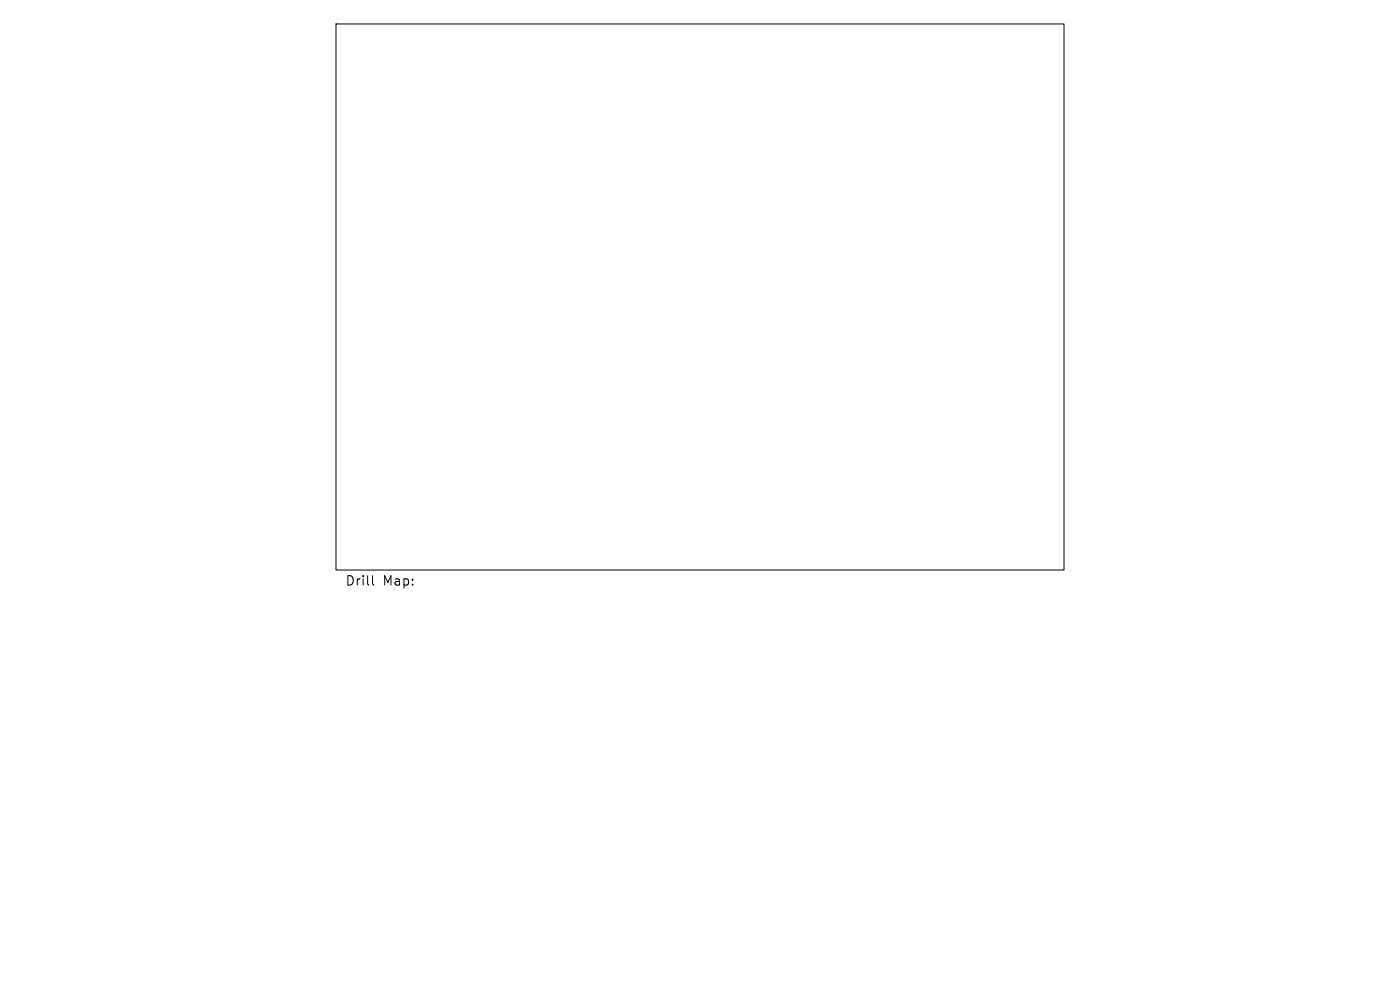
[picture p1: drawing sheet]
<svg xmlns="http://www.w3.org/2000/svg" width="297mm" height="210mm" viewBox="0 0 297 210" stroke-linecap="round" stroke-linejoin="round" font-family="sans-serif">
<defs><g id="words">
<g font-size="2.8">
<text x="73.2" y="124.5">Drill</text>
<text x="81.2" y="124.5">Map:</text>
</g>
</g></defs>
<path d="M71.3 5.1h154.4v115.8h-154.4zM79 122.1v1.7l.3 .3" fill="none" stroke="#000" stroke-width=".21"/>
<use href="#words"/>
</svg>
